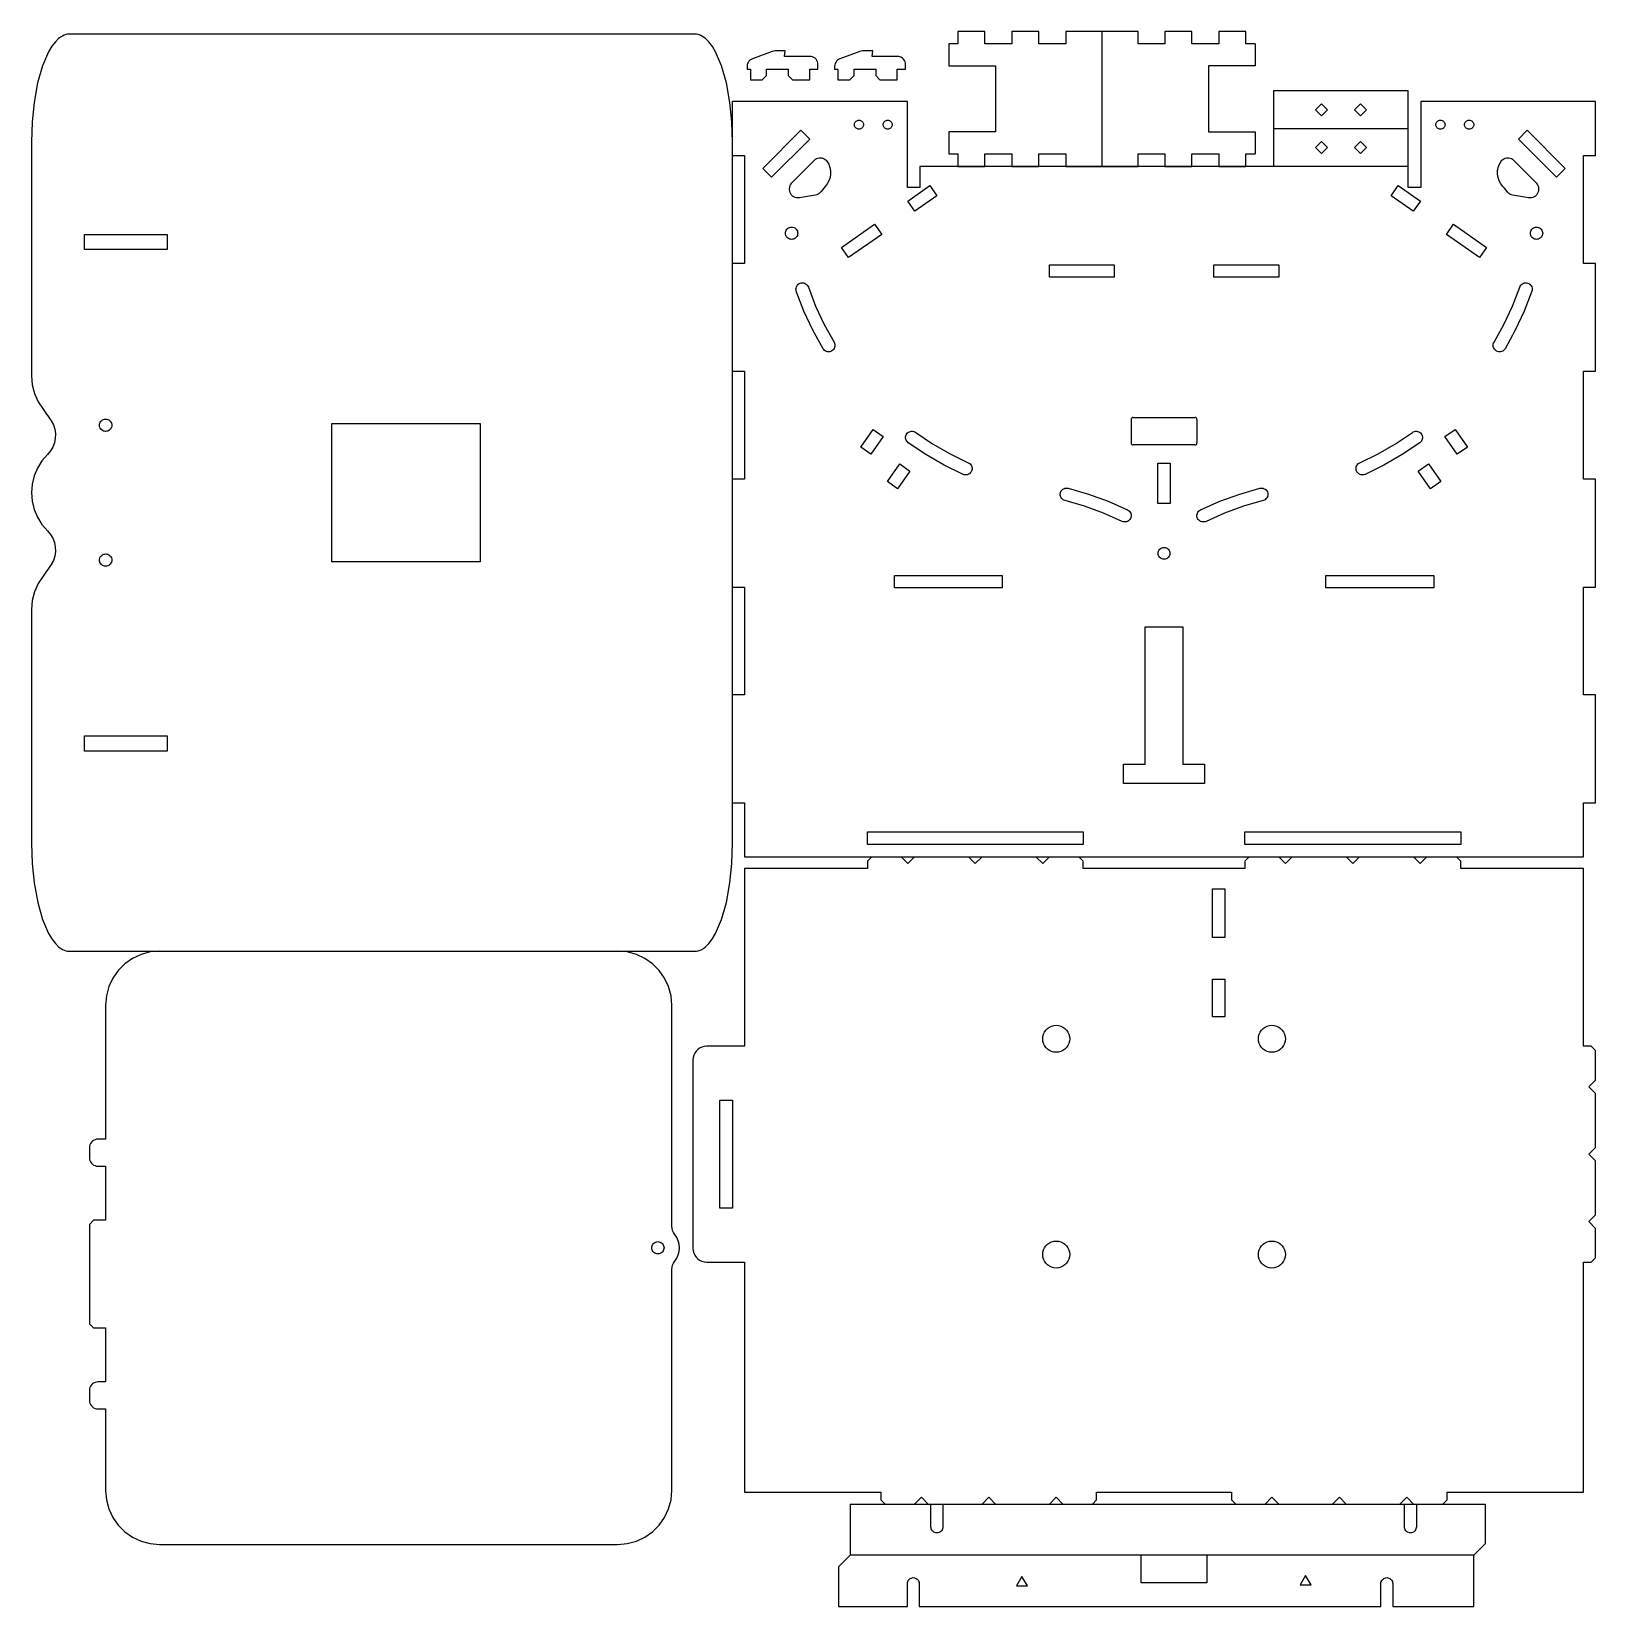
# Model space of a CAD drawing. Header units: millimetres. Extents: x 0 to 368, y 0 to 371.
import ezdxf

# ---------------------------------------------------------------- set-up
doc = ezdxf.new("R2010")
doc.units = ezdxf.units.MM
doc.layers.add('SHEET_VIEW_1_DRAWING_1', color=7, linetype='Continuous')

msp = doc.modelspace()

# ---------------------------------------------------------------- linework, layer by layer
at = {"color": 104}
for p, q in [((215.99, 367.92), (215.99, 362.72)), ((288.13, 367.92), (288.13, 362.72)), ((215.99, 347.22), (215.99, 342.01)), ((288.13, 347.22), (288.13, 342.01)), ((218.15, 339.09), (224.5, 339.09)), ((230.85, 339.09), (237.2, 339.09)), ((243.55, 339.09), (252.06, 339.09)), ((252.06, 339.09), (260.57, 339.09)), ((266.92, 339.09), (273.27, 339.09)), ((279.62, 339.09), (285.97, 339.09)), ((192.76, 24.13), (342.36, 24.13))]:
    msp.add_line(p, q, dxfattribs=at)
at = {"color": 1}
for p, q in [((215.99, 362.72), (226.99, 362.72)), ((226.99, 362.72), (226.99, 347.22)), ((277.13, 362.72), (277.13, 347.22)), ((288.13, 362.72), (277.13, 362.72)), ((226.99, 347.22), (215.99, 347.22)), ((277.13, 347.22), (288.13, 347.22)), ((258.95, 279.48), (258.95, 273.98)), ((259.45, 279.98), (273.95, 279.98)), ((274.45, 279.48), (274.45, 273.98)), ((273.95, 273.48), (259.45, 273.48)), ((261.3, 5.57), (261.3, 12.07)), ((276.8, 12.07), (276.8, 5.57)), ((233.23, 7.04), (231.96, 4.84)), ((231.96, 4.84), (234.51, 4.84)), ((234.51, 4.84), (233.23, 7.04)), ((276.8, 5.57), (261.3, 5.57)), ((300.04, 7.33), (298.76, 5.12)), ((298.76, 5.12), (301.31, 5.12)), ((301.31, 5.12), (300.04, 7.33))]:
    msp.add_line(p, q, dxfattribs=at)
for centre, start, end in [((259.45, 279.48), 90, 180), ((273.95, 279.48), 0, 90), ((259.45, 273.98), 180, 270), ((273.95, 273.98), 270, 0)]:
    msp.add_arc(centre, 0.5, start, end, dxfattribs=at)
at = {"layer": 'SHEET_VIEW_1_DRAWING_1', "color": 104}
for p, q in [((252.06, 370.84), (243.55, 370.84)), ((218.15, 367.92), (215.99, 367.92)), ((224.5, 370.84), (218.15, 370.84)), ((218.15, 370.84), (218.15, 367.92)), ((224.5, 367.92), (224.5, 370.84)), ((230.85, 367.92), (224.5, 367.92)), ((230.85, 370.84), (230.85, 367.92)), ((237.2, 370.84), (230.85, 370.84)), ((237.2, 367.92), (237.2, 370.84)), ((243.55, 367.92), (237.2, 367.92)), ((243.55, 370.84), (243.55, 367.92)), ((252.06, 370.84), (252.06, 339.09)), ((260.57, 370.84), (252.06, 370.84)), ((260.57, 367.92), (260.57, 370.84)), ((266.92, 367.92), (260.57, 367.92)), ((273.27, 370.84), (266.92, 370.84)), ((266.92, 370.84), (266.92, 367.92)), ((273.27, 367.92), (273.27, 370.84)), ((279.62, 367.92), (273.27, 367.92)), ((285.97, 370.84), (279.62, 370.84)), ((279.62, 370.84), (279.62, 367.92)), ((285.97, 367.92), (285.97, 370.84)), ((288.13, 367.92), (285.97, 367.92)), ((215.99, 342.01), (218.15, 342.01)), ((218.15, 342.01), (218.15, 339.09)), ((224.5, 339.09), (224.5, 342.01)), ((224.5, 342.01), (230.85, 342.01)), ((230.85, 342.01), (230.85, 339.09)), ((237.2, 342.01), (243.55, 342.01)), ((237.2, 339.09), (237.2, 342.01)), ((243.55, 342.01), (243.55, 339.09)), ((260.57, 342.01), (266.92, 342.01)), ((260.57, 339.09), (260.57, 342.01)), ((266.92, 342.01), (266.92, 339.09)), ((273.27, 339.09), (273.27, 342.01)), ((273.27, 342.01), (279.62, 342.01)), ((279.62, 342.01), (279.62, 339.09)), ((285.97, 339.09), (285.97, 342.01)), ((285.97, 342.01), (288.13, 342.01)), ((192.76, 24.13), (192.76, 12.07)), ((211.81, 18.73), (211.81, 24.13)), ((214.6, 24.13), (214.6, 18.73)), ((323.31, 18.73), (323.31, 24.13)), ((326.11, 24.13), (326.11, 18.73)), ((342.36, 14.82), (342.36, 24.13)), ((211.83, 18.49), (211.81, 18.73)), ((214.6, 18.73), (214.58, 18.49)), ((323.33, 18.49), (323.31, 18.73)), ((326.11, 18.73), (326.09, 18.49)), ((211.89, 18.25), (211.83, 18.49)), ((211.99, 18.03), (211.89, 18.25)), ((212.13, 17.83), (211.99, 18.03)), ((212.31, 17.66), (212.13, 17.83)), ((212.51, 17.52), (212.31, 17.66)), ((212.73, 17.42), (212.51, 17.52)), ((212.96, 17.36), (212.73, 17.42)), ((213.2, 17.34), (212.96, 17.36)), ((213.45, 17.36), (213.2, 17.34)), ((213.68, 17.42), (213.45, 17.36)), ((213.9, 17.52), (213.68, 17.42)), ((214.1, 17.66), (213.9, 17.52)), ((214.27, 17.83), (214.1, 17.66)), ((214.41, 18.03), (214.27, 17.83)), ((214.52, 18.25), (214.41, 18.03)), ((214.58, 18.49), (214.52, 18.25)), ((323.4, 18.25), (323.33, 18.49)), ((323.5, 18.03), (323.4, 18.25)), ((323.64, 17.83), (323.5, 18.03)), ((323.81, 17.66), (323.64, 17.83)), ((324.01, 17.52), (323.81, 17.66)), ((324.23, 17.42), (324.01, 17.52)), ((324.47, 17.36), (324.23, 17.42)), ((324.71, 17.34), (324.47, 17.36)), ((324.95, 17.36), (324.71, 17.34)), ((325.19, 17.42), (324.95, 17.36)), ((325.41, 17.52), (325.19, 17.42)), ((325.61, 17.66), (325.41, 17.52)), ((325.78, 17.83), (325.61, 17.66)), ((325.92, 18.03), (325.78, 17.83)), ((326.02, 18.25), (325.92, 18.03)), ((326.09, 18.49), (326.02, 18.25)), ((192.76, 12.07), (190, 9.31)), ((339.61, 12.07), (192.76, 12.07)), ((339.61, 12.07), (342.36, 14.82)), ((339.61, 0), (339.61, 12.07)), ((190, 9.31), (190, 0)), ((206.26, 5.4), (206.28, 5.64)), ((206.26, 0), (206.26, 5.4)), ((206.28, 5.64), (206.34, 5.88)), ((206.34, 5.88), (206.44, 6.1)), ((206.44, 6.1), (206.58, 6.3)), ((206.58, 6.3), (206.76, 6.47)), ((206.76, 6.47), (206.95, 6.61)), ((206.95, 6.61), (207.18, 6.71)), ((207.18, 6.71), (207.41, 6.77)), ((207.41, 6.77), (207.65, 6.79)), ((207.65, 6.79), (207.9, 6.77)), ((207.9, 6.77), (208.13, 6.71)), ((208.13, 6.71), (208.35, 6.61)), ((208.35, 6.61), (208.55, 6.47)), ((208.55, 6.47), (208.72, 6.3)), ((208.72, 6.3), (208.86, 6.1)), ((208.86, 6.1), (208.97, 5.88)), ((208.97, 5.88), (209.03, 5.64)), ((209.03, 5.64), (209.05, 5.4)), ((209.05, 5.4), (209.05, 0)), ((317.76, 5.4), (317.78, 5.64)), ((317.76, 0), (317.76, 5.4)), ((317.78, 5.64), (317.85, 5.88)), ((317.85, 5.88), (317.95, 6.1)), ((317.95, 6.1), (318.09, 6.3)), ((318.09, 6.3), (318.26, 6.47)), ((318.26, 6.47), (318.46, 6.61)), ((318.46, 6.61), (318.68, 6.71)), ((318.68, 6.71), (318.92, 6.77)), ((318.92, 6.77), (319.16, 6.79)), ((319.16, 6.79), (319.4, 6.77)), ((319.4, 6.77), (319.64, 6.71)), ((319.64, 6.71), (319.86, 6.61)), ((319.86, 6.61), (320.06, 6.47)), ((320.06, 6.47), (320.23, 6.3)), ((320.23, 6.3), (320.37, 6.1)), ((320.37, 6.1), (320.47, 5.88)), ((320.47, 5.88), (320.53, 5.64)), ((320.53, 5.64), (320.56, 5.4)), ((320.56, 5.4), (320.56, 0)), ((190, 0), (206.26, 0)), ((209.05, 0), (317.76, 0)), ((320.56, 0), (339.61, 0))]:
    msp.add_line(p, q, dxfattribs=at)
at = {"layer": 'SHEET_VIEW_1_DRAWING_1', "color": 5}
for p, q in [((4.8, 367.36), (4.03, 366.06)), ((5.62, 368.42), (4.8, 367.36)), ((6.39, 369.18), (5.62, 368.42)), ((6.81, 369.5), (6.39, 369.18)), ((7.27, 369.78), (6.81, 369.5)), ((7.67, 369.97), (7.27, 369.78)), ((8.09, 370.1), (7.67, 369.97)), ((8.49, 370.18), (8.09, 370.1)), ((8.89, 370.21), (8.49, 370.18)), ((156.21, 370.21), (8.89, 370.21)), ((156.61, 370.18), (156.21, 370.21)), ((157.01, 370.1), (156.61, 370.18)), ((157.43, 369.97), (157.01, 370.1)), ((157.83, 369.78), (157.43, 369.97)), ((158.28, 369.5), (157.83, 369.78)), ((158.71, 369.18), (158.28, 369.5)), ((159.48, 368.42), (158.71, 369.18)), ((160.35, 367.29), (159.48, 368.42)), ((161.07, 366.06), (160.35, 367.29)), ((4.03, 366.06), (2.6, 362.77)), ((162.5, 362.77), (161.07, 366.06)), ((168.75, 363.58), (168.61, 363.28)), ((168.94, 363.86), (168.75, 363.58)), ((169.18, 364.09), (168.94, 363.86)), ((169.45, 364.28), (169.18, 364.09)), ((169.75, 364.42), (169.45, 364.28)), ((174.42, 366.12), (169.75, 364.42)), ((174.77, 366.23), (174.42, 366.12)), ((175.14, 366.29), (174.77, 366.23)), ((175.5, 366.31), (175.14, 366.29)), ((177.48, 366.31), (175.5, 366.31)), ((177.36, 364.98), (177.48, 366.31)), ((183.29, 364.98), (177.36, 364.98)), ((183.62, 364.95), (183.29, 364.98)), ((183.95, 364.86), (183.62, 364.95)), ((184.25, 364.72), (183.95, 364.86)), ((184.52, 364.53), (184.25, 364.72)), ((184.75, 364.3), (184.52, 364.53)), ((184.94, 364.03), (184.75, 364.3)), ((185.08, 363.73), (184.94, 364.03)), ((185.17, 363.41), (185.08, 363.73)), ((189.38, 363.58), (189.24, 363.28)), ((189.57, 363.86), (189.38, 363.58)), ((189.8, 364.09), (189.57, 363.86)), ((190.07, 364.28), (189.8, 364.09)), ((190.38, 364.42), (190.07, 364.28)), ((195.04, 366.12), (190.38, 364.42)), ((195.4, 366.23), (195.04, 366.12)), ((195.76, 366.29), (195.4, 366.23)), ((196.13, 366.31), (195.76, 366.29)), ((198.1, 366.31), (196.13, 366.31)), ((197.98, 364.98), (198.1, 366.31)), ((203.92, 364.98), (197.98, 364.98)), ((204.25, 364.95), (203.92, 364.98)), ((204.57, 364.86), (204.25, 364.95)), ((204.87, 364.72), (204.57, 364.86)), ((205.14, 364.53), (204.87, 364.72)), ((205.38, 364.3), (205.14, 364.53)), ((205.57, 364.03), (205.38, 364.3)), ((205.71, 363.73), (205.57, 364.03)), ((205.79, 363.41), (205.71, 363.73)), ((2.6, 362.77), (1.45, 358.72)), ((163.64, 358.73), (162.5, 362.77)), ((168.53, 362.96), (168.5, 362.63)), ((168.5, 362.63), (168.5, 362)), ((168.5, 362), (169.28, 362)), ((168.61, 363.28), (168.53, 362.96)), ((169.28, 362), (169.28, 359.46)), ((172.09, 359.46), (173.09, 360.46)), ((173.09, 362), (178.17, 362)), ((173.09, 360.46), (173.09, 362)), ((178.17, 362), (178.17, 360.46)), ((178.17, 360.46), (179.17, 359.46)), ((183.25, 359.46), (183.25, 362)), ((183.25, 362), (185.2, 362)), ((185.2, 363.07), (185.17, 363.41)), ((185.2, 362), (185.2, 363.07)), ((189.15, 362.96), (189.12, 362.63)), ((189.12, 362.63), (189.12, 362)), ((189.12, 362), (189.91, 362)), ((189.24, 363.28), (189.15, 362.96)), ((189.91, 362), (189.91, 359.46)), ((192.72, 359.46), (193.72, 360.46)), ((193.72, 362), (198.79, 362)), ((193.72, 360.46), (193.72, 362)), ((198.79, 362), (198.79, 360.46)), ((198.79, 360.46), (199.79, 359.46)), ((203.87, 359.46), (203.87, 362)), ((203.87, 362), (205.82, 362)), ((205.82, 363.07), (205.79, 363.41)), ((205.82, 362), (205.82, 363.07)), ((1.45, 358.72), (0.62, 354.14)), ((164.48, 354.15), (163.64, 358.73)), ((169.28, 359.46), (172.09, 359.46)), ((179.17, 359.46), (183.25, 359.46)), ((189.91, 359.46), (192.72, 359.46)), ((199.79, 359.46), (203.87, 359.46)), ((324.22, 356.87), (292.47, 356.87)), ((292.47, 356.87), (292.47, 347.98)), ((324.22, 347.98), (324.22, 356.87)), ((0.62, 354.14), (0.16, 349.58)), ((164.94, 349.57), (164.48, 354.15)), ((206.26, 354.33), (165.1, 354.33)), ((165.1, 179.71), (165.1, 354.33)), ((206.26, 334.13), (206.26, 354.33)), ((302.34, 352.43), (303.76, 353.84)), ((303.76, 351.01), (302.34, 352.43)), ((303.76, 353.84), (305.17, 352.43)), ((305.17, 352.43), (303.76, 351.01)), ((311.52, 352.43), (312.94, 353.84)), ((312.94, 351.01), (311.52, 352.43)), ((312.94, 353.84), (314.35, 352.43)), ((314.35, 352.43), (312.94, 351.01)), ((368.3, 354.33), (327.14, 354.33)), ((327.14, 354.33), (327.14, 334.13)), ((368.3, 341.63), (368.3, 354.33)), ((0.16, 349.58), (0, 344.81)), ((165.1, 344.81), (164.94, 349.57)), ((193.78, 348.9), (193.79, 349.09)), ((193.79, 348.72), (193.78, 348.9)), ((193.79, 349.09), (193.84, 349.27)), ((193.84, 348.53), (193.79, 348.72)), ((193.84, 349.27), (193.92, 349.44)), ((193.92, 349.44), (194.03, 349.6)), ((194.03, 349.6), (194.16, 349.73)), ((194.16, 349.73), (194.32, 349.84)), ((194.32, 349.84), (194.49, 349.92)), ((194.49, 349.92), (194.67, 349.97)), ((194.67, 349.97), (194.86, 349.98)), ((194.86, 349.98), (195.05, 349.97)), ((195.05, 349.97), (195.23, 349.92)), ((195.23, 349.92), (195.4, 349.84)), ((195.4, 349.84), (195.55, 349.73)), ((195.55, 349.73), (195.68, 349.6)), ((195.68, 349.6), (195.79, 349.44)), ((195.79, 349.44), (195.87, 349.27)), ((195.87, 349.27), (195.92, 349.09)), ((195.92, 348.72), (195.87, 348.53)), ((195.92, 349.09), (195.94, 348.9)), ((195.94, 348.9), (195.92, 348.72)), ((200.53, 348.9), (200.55, 349.09)), ((200.55, 348.72), (200.53, 348.9)), ((200.55, 349.09), (200.6, 349.27)), ((200.6, 348.53), (200.55, 348.72)), ((200.6, 349.27), (200.68, 349.44)), ((200.68, 349.44), (200.79, 349.6)), ((200.79, 349.6), (200.92, 349.73)), ((200.92, 349.73), (201.07, 349.84)), ((201.07, 349.84), (201.24, 349.92)), ((201.24, 349.92), (201.43, 349.97)), ((201.43, 349.97), (201.61, 349.98)), ((201.61, 349.98), (201.8, 349.97)), ((201.8, 349.97), (201.98, 349.92)), ((201.98, 349.92), (202.15, 349.84)), ((202.15, 349.84), (202.31, 349.73)), ((202.31, 349.73), (202.44, 349.6)), ((202.44, 349.6), (202.55, 349.44)), ((202.55, 349.44), (202.63, 349.27)), ((202.63, 349.27), (202.68, 349.09)), ((202.68, 348.72), (202.63, 348.53)), ((202.68, 349.09), (202.69, 348.9)), ((202.69, 348.9), (202.68, 348.72)), ((330.71, 348.9), (330.72, 349.09)), ((330.72, 348.72), (330.71, 348.9)), ((330.72, 349.09), (330.77, 349.27)), ((330.77, 348.53), (330.72, 348.72)), ((330.77, 349.27), (330.85, 349.44)), ((330.85, 349.44), (330.96, 349.6)), ((330.96, 349.6), (331.09, 349.73)), ((331.09, 349.73), (331.25, 349.84)), ((331.25, 349.84), (331.42, 349.92)), ((331.42, 349.92), (331.6, 349.97)), ((331.6, 349.97), (331.79, 349.98)), ((331.79, 349.98), (331.97, 349.97)), ((331.97, 349.97), (332.16, 349.92)), ((332.16, 349.92), (332.33, 349.84)), ((332.33, 349.84), (332.48, 349.73)), ((332.48, 349.73), (332.61, 349.6)), ((332.61, 349.6), (332.72, 349.44)), ((332.72, 349.44), (332.8, 349.27)), ((332.8, 349.27), (332.85, 349.09)), ((332.85, 348.72), (332.8, 348.53)), ((332.85, 349.09), (332.87, 348.9)), ((332.87, 348.9), (332.85, 348.72)), ((337.46, 348.9), (337.48, 349.09)), ((337.48, 348.72), (337.46, 348.9)), ((337.48, 349.09), (337.53, 349.27)), ((337.53, 348.53), (337.48, 348.72)), ((337.53, 349.27), (337.61, 349.44)), ((337.61, 349.44), (337.72, 349.6)), ((337.72, 349.6), (337.85, 349.73)), ((337.85, 349.73), (338, 349.84)), ((338, 349.84), (338.17, 349.92)), ((338.17, 349.92), (338.35, 349.97)), ((338.35, 349.97), (338.54, 349.98)), ((338.54, 349.98), (338.73, 349.97)), ((338.73, 349.97), (338.91, 349.92)), ((338.91, 349.92), (339.08, 349.84)), ((339.08, 349.84), (339.24, 349.73)), ((339.24, 349.73), (339.37, 349.6)), ((339.37, 349.6), (339.48, 349.44)), ((339.48, 349.44), (339.56, 349.27)), ((339.56, 349.27), (339.61, 349.09)), ((339.61, 348.72), (339.56, 348.53)), ((339.61, 349.09), (339.62, 348.9)), ((339.62, 348.9), (339.61, 348.72)), ((172.21, 338.59), (181.19, 347.57)), ((183.25, 345.5), (174.27, 336.52)), ((181.19, 347.57), (183.25, 345.5)), ((193.92, 348.36), (193.84, 348.53)), ((194.03, 348.21), (193.92, 348.36)), ((194.16, 348.08), (194.03, 348.21)), ((194.32, 347.97), (194.16, 348.08)), ((194.49, 347.89), (194.32, 347.97)), ((194.67, 347.84), (194.49, 347.89)), ((194.86, 347.82), (194.67, 347.84)), ((195.05, 347.84), (194.86, 347.82)), ((195.23, 347.89), (195.05, 347.84)), ((195.4, 347.97), (195.23, 347.89)), ((195.55, 348.08), (195.4, 347.97)), ((195.68, 348.21), (195.55, 348.08)), ((195.79, 348.36), (195.68, 348.21)), ((195.87, 348.53), (195.79, 348.36)), ((200.68, 348.36), (200.6, 348.53)), ((200.79, 348.21), (200.68, 348.36)), ((200.92, 348.08), (200.79, 348.21)), ((201.07, 347.97), (200.92, 348.08)), ((201.24, 347.89), (201.07, 347.97)), ((201.43, 347.84), (201.24, 347.89)), ((201.61, 347.82), (201.43, 347.84)), ((201.8, 347.84), (201.61, 347.82)), ((201.98, 347.89), (201.8, 347.84)), ((202.15, 347.97), (201.98, 347.89)), ((202.31, 348.08), (202.15, 347.97)), ((202.44, 348.21), (202.31, 348.08)), ((202.55, 348.36), (202.44, 348.21)), ((202.63, 348.53), (202.55, 348.36)), ((292.47, 347.98), (292.47, 339.09)), ((292.47, 347.98), (324.22, 347.98)), ((302.34, 343.54), (303.76, 344.95)), ((303.76, 344.95), (305.17, 343.54)), ((311.52, 343.54), (312.94, 344.95)), ((312.94, 344.95), (314.35, 343.54)), ((324.22, 339.09), (324.22, 347.98)), ((330.85, 348.36), (330.77, 348.53)), ((330.96, 348.21), (330.85, 348.36)), ((331.09, 348.08), (330.96, 348.21)), ((331.25, 347.97), (331.09, 348.08)), ((331.42, 347.89), (331.25, 347.97)), ((331.6, 347.84), (331.42, 347.89)), ((331.79, 347.82), (331.6, 347.84)), ((331.97, 347.84), (331.79, 347.82)), ((332.16, 347.89), (331.97, 347.84)), ((332.33, 347.97), (332.16, 347.89)), ((332.48, 348.08), (332.33, 347.97)), ((332.61, 348.21), (332.48, 348.08)), ((332.72, 348.36), (332.61, 348.21)), ((332.8, 348.53), (332.72, 348.36)), ((337.61, 348.36), (337.53, 348.53)), ((337.72, 348.21), (337.61, 348.36)), ((337.85, 348.08), (337.72, 348.21)), ((338, 347.97), (337.85, 348.08)), ((338.17, 347.89), (338, 347.97)), ((338.35, 347.84), (338.17, 347.89)), ((338.54, 347.82), (338.35, 347.84)), ((338.73, 347.84), (338.54, 347.82)), ((338.91, 347.89), (338.73, 347.84)), ((339.08, 347.97), (338.91, 347.89)), ((339.24, 348.08), (339.08, 347.97)), ((339.37, 348.21), (339.24, 348.08)), ((339.48, 348.36), (339.37, 348.21)), ((339.56, 348.53), (339.48, 348.36)), ((350.15, 345.5), (352.21, 347.57)), ((359.13, 336.52), (350.15, 345.5)), ((352.21, 347.57), (361.19, 338.59)), ((0, 344.81), (0, 289.75)), ((165.1, 341.63), (167.89, 341.63)), ((167.89, 341.63), (167.89, 316.23)), ((303.76, 342.12), (302.34, 343.54)), ((305.17, 343.54), (303.76, 342.12)), ((312.94, 342.12), (311.52, 343.54)), ((314.35, 343.54), (312.94, 342.12)), ((365.51, 341.63), (368.3, 341.63)), ((365.51, 316.23), (365.51, 341.63)), ((174.27, 336.52), (172.21, 338.59)), ((179.07, 335.21), (184.41, 340.55)), ((184.41, 340.55), (184.64, 340.75)), ((184.64, 340.75), (184.9, 340.9)), ((184.9, 340.9), (185.18, 341.02)), ((185.18, 341.02), (185.48, 341.09)), ((185.48, 341.09), (185.78, 341.11)), ((185.78, 341.11), (186.08, 341.08)), ((186.08, 341.08), (186.37, 341.01)), ((186.37, 341.01), (186.65, 340.89)), ((186.65, 340.89), (186.9, 340.73)), ((186.9, 340.73), (187.13, 340.53)), ((187.13, 340.53), (187.32, 340.3)), ((187.32, 340.3), (187.73, 339.59)), ((187.73, 339.59), (188.01, 338.83)), ((188.01, 338.83), (188.16, 338.04)), ((188.16, 338.04), (188.17, 337.23)), ((324.22, 339.09), (209.18, 339.09)), ((209.18, 339.09), (209.18, 334.13)), ((324.22, 334.13), (324.22, 339.09)), ((345.23, 337.23), (345.24, 338.04)), ((345.24, 338.04), (345.39, 338.83)), ((345.39, 338.83), (345.67, 339.59)), ((345.67, 339.59), (346.08, 340.3)), ((346.08, 340.3), (346.27, 340.53)), ((346.27, 340.53), (346.5, 340.73)), ((346.5, 340.73), (346.75, 340.89)), ((346.75, 340.89), (347.03, 341.01)), ((347.03, 341.01), (347.32, 341.08)), ((347.32, 341.08), (347.62, 341.11)), ((347.62, 341.11), (347.92, 341.09)), ((347.92, 341.09), (348.22, 341.02)), ((348.22, 341.02), (348.5, 340.9)), ((348.5, 340.9), (348.76, 340.75)), ((348.76, 340.75), (348.99, 340.55)), ((348.99, 340.55), (354.33, 335.21)), ((361.19, 338.59), (359.13, 336.52)), ((178.51, 333.84), (178.54, 334.14)), ((178.52, 333.76), (178.51, 333.84)), ((178.52, 333.69), (178.52, 333.76)), ((178.54, 334.14), (178.6, 334.44)), ((178.6, 334.44), (178.72, 334.72)), ((178.72, 334.72), (178.88, 334.98)), ((178.88, 334.98), (179.07, 335.21)), ((186.56, 333.94), (186.24, 333.55)), ((186.89, 334.31), (186.56, 333.94)), ((187.4, 334.95), (186.89, 334.31)), ((187.78, 335.66), (187.4, 334.95)), ((188.04, 336.43), (187.78, 335.66)), ((188.17, 337.23), (188.04, 336.43)), ((209.18, 334.13), (206.26, 334.13)), ((206.34, 330.93), (211.54, 334.57)), ((211.54, 334.57), (213.21, 332.18)), ((320.19, 332.18), (321.86, 334.57)), ((321.86, 334.57), (327.06, 330.93)), ((327.14, 334.13), (324.22, 334.13)), ((345.36, 336.43), (345.23, 337.23)), ((345.62, 335.66), (345.36, 336.43)), ((346, 334.95), (345.62, 335.66)), ((346.51, 334.31), (346, 334.95)), ((346.84, 333.94), (346.51, 334.31)), ((347.16, 333.55), (346.84, 333.94)), ((354.33, 335.21), (354.52, 334.98)), ((354.52, 334.98), (354.68, 334.72)), ((354.68, 334.72), (354.8, 334.44)), ((354.8, 334.44), (354.86, 334.14)), ((354.86, 334.14), (354.89, 333.84)), ((354.89, 333.84), (354.88, 333.76)), ((354.88, 333.76), (354.88, 333.69)), ((178.52, 333.61), (178.52, 333.69)), ((178.55, 333.26), (178.52, 333.61)), ((178.65, 332.93), (178.55, 333.26)), ((178.8, 332.62), (178.65, 332.93)), ((179, 332.34), (178.8, 332.62)), ((179.24, 332.1), (179, 332.34)), ((179.53, 331.9), (179.24, 332.1)), ((179.84, 331.76), (179.53, 331.9)), ((180.18, 331.67), (179.84, 331.76)), ((180.52, 331.64), (180.18, 331.67)), ((180.86, 331.67), (180.52, 331.64)), ((184.66, 332.34), (180.86, 331.67)), ((184.96, 332.42), (184.66, 332.34)), ((185.24, 332.54), (184.96, 332.42)), ((185.51, 332.7), (185.24, 332.54)), ((185.74, 332.91), (185.51, 332.7)), ((185.94, 333.15), (185.74, 332.91)), ((186.24, 333.55), (185.94, 333.15)), ((208.01, 328.54), (206.34, 330.93)), ((213.21, 332.18), (208.01, 328.54)), ((325.39, 328.54), (320.19, 332.18)), ((327.06, 330.93), (325.39, 328.54)), ((347.46, 333.15), (347.16, 333.55)), ((347.66, 332.91), (347.46, 333.15)), ((347.89, 332.7), (347.66, 332.91)), ((348.16, 332.54), (347.89, 332.7)), ((348.44, 332.42), (348.16, 332.54)), ((348.74, 332.34), (348.44, 332.42)), ((352.54, 331.67), (348.74, 332.34)), ((352.88, 331.64), (352.54, 331.67)), ((353.22, 331.67), (352.88, 331.64)), ((353.56, 331.76), (353.22, 331.67)), ((353.87, 331.9), (353.56, 331.76)), ((354.16, 332.1), (353.87, 331.9)), ((354.4, 332.34), (354.16, 332.1)), ((354.6, 332.62), (354.4, 332.34)), ((354.75, 332.93), (354.6, 332.62)), ((354.85, 333.26), (354.75, 332.93)), ((354.88, 333.61), (354.85, 333.26)), ((354.88, 333.69), (354.88, 333.61)), ((12.51, 323.08), (31.94, 323.08)), ((12.51, 319.52), (12.51, 323.08)), ((31.94, 323.08), (31.94, 319.52)), ((177.54, 323.34), (177.56, 323.59)), ((177.56, 323.09), (177.54, 323.34)), ((177.56, 323.59), (177.63, 323.83)), ((177.63, 322.84), (177.56, 323.09)), ((177.63, 323.83), (177.74, 324.06)), ((177.74, 322.61), (177.63, 322.84)), ((177.74, 324.06), (177.88, 324.27)), ((177.88, 324.27), (178.06, 324.45)), ((178.06, 324.45), (178.27, 324.59)), ((178.27, 324.59), (178.5, 324.7)), ((178.5, 324.7), (178.74, 324.77)), ((178.74, 324.77), (178.99, 324.79)), ((178.99, 324.79), (179.24, 324.77)), ((179.24, 324.77), (179.49, 324.7)), ((179.49, 324.7), (179.72, 324.59)), ((179.72, 324.59), (179.92, 324.45)), ((179.92, 324.45), (180.1, 324.27)), ((180.1, 324.27), (180.25, 324.06)), ((180.25, 324.06), (180.35, 323.83)), ((180.35, 322.84), (180.25, 322.61)), ((180.35, 323.83), (180.42, 323.59)), ((180.42, 323.09), (180.35, 322.84)), ((180.42, 323.59), (180.44, 323.34)), ((180.44, 323.34), (180.42, 323.09)), ((190.73, 320), (198.53, 325.47)), ((200.21, 323.07), (192.41, 317.61)), ((198.53, 325.47), (200.21, 323.07)), ((333.19, 323.07), (334.87, 325.47)), ((340.99, 317.61), (333.19, 323.07)), ((334.87, 325.47), (342.67, 320)), ((352.96, 323.34), (352.98, 323.59)), ((352.98, 323.09), (352.96, 323.34)), ((352.98, 323.59), (353.05, 323.83)), ((353.05, 322.84), (352.98, 323.09)), ((353.05, 323.83), (353.15, 324.06)), ((353.15, 322.61), (353.05, 322.84)), ((353.15, 324.06), (353.3, 324.27)), ((353.3, 324.27), (353.48, 324.45)), ((353.48, 324.45), (353.68, 324.59)), ((353.68, 324.59), (353.91, 324.7)), ((353.91, 324.7), (354.16, 324.77)), ((354.16, 324.77), (354.41, 324.79)), ((354.41, 324.79), (354.66, 324.77)), ((354.66, 324.77), (354.9, 324.7)), ((354.9, 324.7), (355.13, 324.59)), ((355.13, 324.59), (355.34, 324.45)), ((355.34, 324.45), (355.52, 324.27)), ((355.52, 324.27), (355.66, 324.06)), ((355.66, 324.06), (355.77, 323.83)), ((355.77, 322.84), (355.66, 322.61)), ((355.77, 323.83), (355.84, 323.59)), ((355.84, 323.09), (355.77, 322.84)), ((355.84, 323.59), (355.86, 323.34)), ((355.86, 323.34), (355.84, 323.09)), ((31.94, 319.52), (12.51, 319.52)), ((177.88, 322.41), (177.74, 322.61)), ((178.06, 322.23), (177.88, 322.41)), ((178.27, 322.08), (178.06, 322.23)), ((178.5, 321.98), (178.27, 322.08)), ((178.74, 321.91), (178.5, 321.98)), ((178.99, 321.89), (178.74, 321.91)), ((179.24, 321.91), (178.99, 321.89)), ((179.49, 321.98), (179.24, 321.91)), ((179.72, 322.08), (179.49, 321.98)), ((179.92, 322.23), (179.72, 322.08)), ((180.1, 322.41), (179.92, 322.23)), ((180.25, 322.61), (180.1, 322.41)), ((192.41, 317.61), (190.73, 320)), ((342.67, 320), (340.99, 317.61)), ((353.3, 322.41), (353.15, 322.61)), ((353.48, 322.23), (353.3, 322.41)), ((353.68, 322.08), (353.48, 322.23)), ((353.91, 321.98), (353.68, 322.08)), ((354.16, 321.91), (353.91, 321.98)), ((354.41, 321.89), (354.16, 321.91)), ((354.66, 321.91), (354.41, 321.89)), ((354.9, 321.98), (354.66, 321.91)), ((355.13, 322.08), (354.9, 321.98)), ((355.34, 322.23), (355.13, 322.08)), ((355.52, 322.41), (355.34, 322.23)), ((355.66, 322.61), (355.52, 322.41)), ((167.89, 316.23), (165.1, 316.23)), ((239.71, 315.92), (254.95, 315.92)), ((239.71, 313), (239.71, 315.92)), ((254.95, 315.92), (254.95, 313)), ((278.45, 315.92), (293.69, 315.92)), ((278.45, 313), (278.45, 315.92)), ((293.69, 315.92), (293.69, 313)), ((368.3, 316.23), (365.51, 316.23)), ((368.3, 290.83), (368.3, 316.23)), ((180.79, 311.47), (181.03, 311.57)), ((181.03, 311.57), (181.28, 311.64)), ((181.28, 311.64), (181.54, 311.65)), ((181.54, 311.65), (181.8, 311.63)), ((181.8, 311.63), (182.06, 311.56)), ((182.06, 311.56), (182.29, 311.44)), ((254.95, 313), (239.71, 313)), ((293.69, 313), (278.45, 313)), ((351.11, 311.44), (351.34, 311.56)), ((351.34, 311.56), (351.6, 311.63)), ((351.6, 311.63), (351.86, 311.65)), ((351.86, 311.65), (352.12, 311.64)), ((352.12, 311.64), (352.37, 311.57)), ((352.37, 311.57), (352.61, 311.47)), ((180.02, 310.18), (180.05, 310.44)), ((180.04, 309.92), (180.02, 310.18)), ((180.1, 309.67), (180.04, 309.92)), ((180.05, 310.44), (180.12, 310.69)), ((181.89, 305.02), (180.1, 309.67)), ((180.12, 310.69), (180.23, 310.93)), ((180.23, 310.93), (180.39, 311.14)), ((180.39, 311.14), (180.57, 311.32)), ((180.57, 311.32), (180.79, 311.47)), ((182.29, 311.44), (182.5, 311.29)), ((182.5, 311.29), (182.68, 311.1)), ((182.68, 311.1), (182.83, 310.88)), ((182.83, 310.88), (182.94, 310.64)), ((182.94, 310.64), (184.65, 306.19)), ((348.75, 306.19), (350.46, 310.64)), ((350.46, 310.64), (350.57, 310.88)), ((350.57, 310.88), (350.72, 311.1)), ((350.72, 311.1), (350.9, 311.29)), ((350.9, 311.29), (351.11, 311.44)), ((353.3, 309.67), (351.51, 305.02)), ((352.61, 311.47), (352.83, 311.32)), ((352.83, 311.32), (353.01, 311.14)), ((353.01, 311.14), (353.17, 310.93)), ((353.17, 310.93), (353.28, 310.69)), ((353.28, 310.69), (353.35, 310.44)), ((353.36, 309.92), (353.3, 309.67)), ((353.35, 310.44), (353.38, 310.18)), ((353.38, 310.18), (353.36, 309.92)), ((183.99, 300.5), (181.89, 305.02)), ((184.65, 306.19), (186.66, 301.87)), ((346.74, 301.87), (348.75, 306.19)), ((351.51, 305.02), (349.41, 300.5)), ((186.4, 296.15), (183.99, 300.5)), ((186.66, 301.87), (188.98, 297.69)), ((344.42, 297.69), (346.74, 301.87)), ((349.41, 300.5), (347, 296.15)), ((188.98, 297.69), (189.09, 297.46)), ((189.09, 297.46), (189.16, 297.21)), ((189.17, 296.69), (189.11, 296.43)), ((189.16, 297.21), (189.19, 296.95)), ((189.19, 296.95), (189.17, 296.69)), ((344.21, 296.95), (344.24, 297.21)), ((344.23, 296.69), (344.21, 296.95)), ((344.29, 296.43), (344.23, 296.69)), ((344.24, 297.21), (344.31, 297.46)), ((344.31, 297.46), (344.42, 297.69)), ((186.56, 295.94), (186.4, 296.15)), ((186.75, 295.75), (186.56, 295.94)), ((186.96, 295.61), (186.75, 295.75)), ((187.2, 295.5), (186.96, 295.61)), ((187.46, 295.44), (187.2, 295.5)), ((187.72, 295.42), (187.46, 295.44)), ((187.98, 295.45), (187.72, 295.42)), ((188.23, 295.52), (187.98, 295.45)), ((188.32, 295.56), (188.23, 295.52)), ((188.46, 295.63), (188.32, 295.56)), ((188.67, 295.79), (188.46, 295.63)), ((188.86, 295.98), (188.67, 295.79)), ((189, 296.19), (188.86, 295.98)), ((189.11, 296.43), (189, 296.19)), ((344.4, 296.19), (344.29, 296.43)), ((344.54, 295.98), (344.4, 296.19)), ((344.73, 295.79), (344.54, 295.98)), ((344.94, 295.63), (344.73, 295.79)), ((345.08, 295.56), (344.94, 295.63)), ((345.17, 295.52), (345.08, 295.56)), ((345.42, 295.45), (345.17, 295.52)), ((345.68, 295.42), (345.42, 295.45)), ((345.94, 295.44), (345.68, 295.42)), ((346.2, 295.5), (345.94, 295.44)), ((346.44, 295.61), (346.2, 295.5)), ((346.65, 295.75), (346.44, 295.61)), ((346.84, 295.94), (346.65, 295.75)), ((347, 296.15), (346.84, 295.94)), ((0, 289.75), (0.18, 287.64)), ((165.1, 290.83), (167.89, 290.83)), ((167.89, 290.83), (167.89, 265.43)), ((365.51, 290.83), (368.3, 290.83)), ((365.51, 265.43), (365.51, 290.83)), ((0.18, 287.64), (0.7, 285.59)), ((0.7, 285.59), (1.56, 283.66)), ((1.56, 283.66), (2.72, 281.9)), ((2.72, 281.9), (3.4, 281)), ((3.4, 281), (4.04, 280.09)), ((4.04, 280.09), (4.65, 279.15)), ((4.65, 279.15), (5.15, 278.2)), ((5.15, 278.2), (5.47, 277.18)), ((16.01, 278.13), (16.03, 278.38)), ((16.03, 277.88), (16.01, 278.13)), ((16.03, 278.38), (16.1, 278.63)), ((16.1, 278.63), (16.21, 278.86)), ((16.21, 278.86), (16.35, 279.06)), ((16.35, 279.06), (16.53, 279.24)), ((16.53, 279.24), (16.74, 279.39)), ((16.74, 279.39), (16.97, 279.49)), ((16.97, 279.49), (17.21, 279.56)), ((17.21, 279.56), (17.46, 279.58)), ((17.46, 279.58), (17.71, 279.56)), ((17.71, 279.56), (17.96, 279.49)), ((17.96, 279.49), (18.19, 279.39)), ((18.19, 279.39), (18.39, 279.24)), ((18.39, 279.24), (18.57, 279.06)), ((18.57, 279.06), (18.72, 278.86)), ((18.72, 278.86), (18.83, 278.63)), ((18.83, 278.63), (18.89, 278.38)), ((18.89, 278.38), (18.91, 278.13)), ((18.91, 278.13), (18.89, 277.88)), ((70.73, 246), (70.73, 278.51)), ((70.73, 278.51), (105.66, 278.51)), ((105.66, 278.51), (105.66, 246)), ((5.59, 275.05), (5.38, 274)), ((5.47, 277.18), (5.62, 276.12)), ((5.62, 276.12), (5.59, 275.05)), ((16.1, 277.63), (16.03, 277.88)), ((16.21, 277.41), (16.1, 277.63)), ((16.35, 277.2), (16.21, 277.41)), ((16.53, 277.02), (16.35, 277.2)), ((16.74, 276.87), (16.53, 277.02)), ((16.97, 276.77), (16.74, 276.87)), ((17.21, 276.7), (16.97, 276.77)), ((17.46, 276.68), (17.21, 276.7)), ((17.71, 276.7), (17.46, 276.68)), ((17.96, 276.77), (17.71, 276.7)), ((18.19, 276.87), (17.96, 276.77)), ((18.39, 277.02), (18.19, 276.87)), ((18.57, 277.2), (18.39, 277.02)), ((18.72, 277.41), (18.57, 277.2)), ((18.83, 277.63), (18.72, 277.41)), ((18.89, 277.88), (18.83, 277.63)), ((195.26, 273), (198.18, 277.16)), ((200.57, 275.48), (197.66, 271.32)), ((198.18, 277.16), (200.57, 275.48)), ((205.85, 275.39), (205.9, 275.64)), ((205.85, 275.12), (205.85, 275.39)), ((205.89, 274.87), (205.85, 275.12)), ((205.97, 274.62), (205.89, 274.87)), ((205.9, 275.64), (206, 275.89)), ((206.1, 274.39), (205.97, 274.62)), ((206, 275.89), (206.13, 276.11)), ((206.13, 276.11), (206.3, 276.31)), ((206.3, 276.31), (206.51, 276.47)), ((206.51, 276.47), (206.73, 276.6)), ((206.73, 276.6), (206.98, 276.68)), ((206.98, 276.68), (207.24, 276.73)), ((207.24, 276.73), (207.5, 276.72)), ((207.5, 276.72), (207.76, 276.67)), ((207.76, 276.67), (208, 276.58)), ((208, 276.58), (208.23, 276.44)), ((208.23, 276.44), (212.18, 273.77)), ((321.22, 273.77), (325.17, 276.44)), ((325.17, 276.44), (325.4, 276.58)), ((325.4, 276.58), (325.64, 276.67)), ((325.64, 276.67), (325.9, 276.72)), ((325.9, 276.72), (326.16, 276.73)), ((326.16, 276.73), (326.42, 276.68)), ((326.42, 276.68), (326.67, 276.6)), ((326.67, 276.6), (326.89, 276.47)), ((326.89, 276.47), (327.1, 276.31)), ((327.1, 276.31), (327.27, 276.11)), ((327.27, 276.11), (327.4, 275.89)), ((327.43, 274.62), (327.3, 274.39)), ((327.4, 275.89), (327.5, 275.64)), ((327.51, 274.87), (327.43, 274.62)), ((327.5, 275.64), (327.55, 275.39)), ((327.55, 275.12), (327.51, 274.87)), ((327.55, 275.39), (327.55, 275.12)), ((332.83, 275.48), (335.22, 277.16)), ((335.74, 271.32), (332.83, 275.48)), ((335.22, 277.16), (338.14, 273)), ((3.75, 271.27), (2.45, 269.75)), ((4.45, 272.08), (3.75, 271.27)), ((4.99, 273), (4.45, 272.08)), ((5.38, 274), (4.99, 273)), ((197.66, 271.32), (195.26, 273)), ((206.27, 274.19), (206.1, 274.39)), ((206.46, 274.02), (206.27, 274.19)), ((210.59, 271.23), (206.46, 274.02)), ((214.91, 268.74), (210.59, 271.23)), ((212.18, 273.77), (216.31, 271.39)), ((216.31, 271.39), (220.6, 269.3)), ((312.8, 269.3), (317.09, 271.39)), ((317.09, 271.39), (321.22, 273.77)), ((322.81, 271.23), (318.49, 268.74)), ((326.94, 274.02), (322.81, 271.23)), ((327.13, 274.19), (326.94, 274.02)), ((327.3, 274.39), (327.13, 274.19)), ((338.14, 273), (335.74, 271.32)), ((1.4, 268.05), (0.63, 266.2)), ((2.45, 269.75), (1.4, 268.05)), ((201.54, 264.86), (204.45, 269.02)), ((206.85, 267.35), (203.93, 263.19)), ((204.45, 269.02), (206.85, 267.35)), ((219.38, 266.56), (214.91, 268.74)), ((220.6, 269.3), (220.83, 269.17)), ((220.83, 269.17), (221.03, 269.01)), ((221.03, 269.01), (221.2, 268.81)), ((221.23, 267.09), (221.07, 266.89)), ((221.2, 268.81), (221.34, 268.59)), ((221.29, 267.18), (221.23, 267.09)), ((221.36, 267.32), (221.29, 267.18)), ((221.34, 268.59), (221.43, 268.34)), ((221.45, 267.56), (221.36, 267.32)), ((221.43, 268.34), (221.48, 268.08)), ((221.49, 267.82), (221.45, 267.56)), ((221.48, 268.08), (221.49, 267.82)), ((265.24, 269.23), (268.16, 269.23)), ((265.24, 259.71), (265.24, 269.23)), ((268.16, 269.23), (268.16, 259.71)), ((311.91, 267.82), (311.92, 268.08)), ((311.95, 267.56), (311.91, 267.82)), ((311.92, 268.08), (311.97, 268.34)), ((312.04, 267.32), (311.95, 267.56)), ((311.97, 268.34), (312.06, 268.59)), ((312.11, 267.18), (312.04, 267.32)), ((312.06, 268.59), (312.2, 268.81)), ((312.17, 267.09), (312.11, 267.18)), ((312.33, 266.89), (312.17, 267.09)), ((312.2, 268.81), (312.37, 269.01)), ((312.37, 269.01), (312.57, 269.17)), ((312.57, 269.17), (312.8, 269.3)), ((318.49, 268.74), (314.02, 266.56)), ((326.55, 267.35), (328.95, 269.02)), ((329.47, 263.19), (326.55, 267.35)), ((328.95, 269.02), (331.86, 264.86)), ((0.16, 264.25), (0, 262.26)), ((0.63, 266.2), (0.16, 264.25)), ((167.89, 265.43), (165.1, 265.43)), ((203.93, 263.19), (201.54, 264.86)), ((219.63, 266.47), (219.38, 266.56)), ((219.89, 266.43), (219.63, 266.47)), ((220.15, 266.44), (219.89, 266.43)), ((220.4, 266.49), (220.15, 266.44)), ((220.65, 266.58), (220.4, 266.49)), ((220.87, 266.71), (220.65, 266.58)), ((221.07, 266.89), (220.87, 266.71)), ((243.33, 263.29), (243.59, 263.34)), ((243.59, 263.34), (243.85, 263.34)), ((243.85, 263.34), (244.11, 263.3)), ((244.11, 263.3), (248.89, 261.93)), ((284.51, 261.93), (289.29, 263.3)), ((289.29, 263.3), (289.55, 263.34)), ((289.55, 263.34), (289.81, 263.34)), ((289.81, 263.34), (290.07, 263.29)), ((312.53, 266.71), (312.33, 266.89)), ((312.75, 266.58), (312.53, 266.71)), ((313, 266.49), (312.75, 266.58)), ((313.25, 266.44), (313, 266.49)), ((313.51, 266.43), (313.25, 266.44)), ((313.77, 266.47), (313.51, 266.43)), ((314.02, 266.56), (313.77, 266.47)), ((331.86, 264.86), (329.47, 263.19)), ((368.3, 265.43), (365.51, 265.43)), ((368.3, 240.03), (368.3, 265.43)), ((0, 262.26), (0.16, 260.26)), ((0.16, 260.26), (0.63, 258.31)), ((242.25, 261.95), (242.29, 262.21)), ((242.25, 261.69), (242.25, 261.95)), ((242.3, 261.43), (242.25, 261.69)), ((242.29, 262.21), (242.33, 262.36)), ((242.4, 261.19), (242.3, 261.43)), ((242.33, 262.36), (242.37, 262.45)), ((242.37, 262.45), (242.5, 262.68)), ((242.53, 260.96), (242.4, 261.19)), ((242.5, 262.68), (242.67, 262.89)), ((242.7, 260.77), (242.53, 260.96)), ((242.67, 262.89), (242.86, 263.06)), ((242.91, 260.6), (242.7, 260.77)), ((242.86, 263.06), (243.09, 263.19)), ((243.13, 260.47), (242.91, 260.6)), ((243.09, 263.19), (243.33, 263.29)), ((243.38, 260.39), (243.13, 260.47)), ((247.97, 259.07), (243.38, 260.39)), ((248.89, 261.93), (253.57, 260.22)), ((253.57, 260.22), (258.12, 258.2)), ((268.16, 259.71), (265.24, 259.71)), ((275.28, 258.2), (279.83, 260.22)), ((279.83, 260.22), (284.51, 261.93)), ((290.02, 260.39), (285.43, 259.07)), ((290.27, 260.47), (290.02, 260.39)), ((290.07, 263.29), (290.31, 263.19)), ((290.49, 260.6), (290.27, 260.47)), ((290.31, 263.19), (290.54, 263.06)), ((290.7, 260.77), (290.49, 260.6)), ((290.54, 263.06), (290.73, 262.89)), ((290.87, 260.96), (290.7, 260.77)), ((290.73, 262.89), (290.9, 262.68)), ((291, 261.19), (290.87, 260.96)), ((290.9, 262.68), (291.03, 262.45)), ((291.1, 261.43), (291, 261.19)), ((291.03, 262.45), (291.07, 262.36)), ((291.07, 262.36), (291.11, 262.21)), ((291.15, 261.69), (291.1, 261.43)), ((291.11, 262.21), (291.15, 261.95)), ((291.15, 261.95), (291.15, 261.69)), ((0.63, 258.31), (1.4, 256.46)), ((1.4, 256.46), (2.45, 254.76)), ((252.45, 257.44), (247.97, 259.07)), ((256.81, 255.5), (252.45, 257.44)), ((258.12, 258.2), (258.35, 258.06)), ((258.35, 258.06), (258.55, 257.89)), ((258.68, 255.97), (258.51, 255.77)), ((258.55, 257.89), (258.71, 257.69)), ((258.81, 256.19), (258.68, 255.97)), ((258.71, 257.69), (258.84, 257.46)), ((258.91, 256.44), (258.81, 256.19)), ((258.84, 257.46), (258.92, 257.21)), ((258.96, 256.69), (258.91, 256.44)), ((258.92, 257.21), (258.96, 256.96)), ((258.96, 256.96), (258.96, 256.69)), ((274.44, 256.96), (274.48, 257.21)), ((274.44, 256.69), (274.44, 256.96)), ((274.49, 256.44), (274.44, 256.69)), ((274.48, 257.21), (274.56, 257.46)), ((274.59, 256.19), (274.49, 256.44)), ((274.56, 257.46), (274.69, 257.69)), ((274.72, 255.97), (274.59, 256.19)), ((274.69, 257.69), (274.85, 257.89)), ((274.89, 255.77), (274.72, 255.97)), ((274.85, 257.89), (275.05, 258.06)), ((275.05, 258.06), (275.28, 258.2)), ((280.95, 257.44), (276.59, 255.5)), ((285.43, 259.07), (280.95, 257.44)), ((2.45, 254.76), (3.75, 253.24)), ((3.75, 253.24), (4.45, 252.43)), ((4.45, 252.43), (4.99, 251.51)), ((257.05, 255.41), (256.81, 255.5)), ((257.31, 255.36), (257.05, 255.41)), ((257.57, 255.35), (257.31, 255.36)), ((257.83, 255.39), (257.57, 255.35)), ((258.08, 255.48), (257.83, 255.39)), ((258.3, 255.61), (258.08, 255.48)), ((258.51, 255.77), (258.3, 255.61)), ((275.1, 255.61), (274.89, 255.77)), ((275.32, 255.48), (275.1, 255.61)), ((275.57, 255.39), (275.32, 255.48)), ((275.83, 255.35), (275.57, 255.39)), ((276.09, 255.36), (275.83, 255.35)), ((276.35, 255.41), (276.09, 255.36)), ((276.59, 255.5), (276.35, 255.41)), ((4.99, 251.51), (5.38, 250.51)), ((5.38, 250.51), (5.59, 249.46)), ((5.59, 249.46), (5.62, 248.39)), ((265.39, 248.45), (265.49, 248.67)), ((265.49, 248.67), (265.63, 248.87)), ((265.63, 248.87), (265.8, 249.04)), ((265.8, 249.04), (266, 249.18)), ((266, 249.18), (266.22, 249.28)), ((266.22, 249.28), (266.46, 249.34)), ((266.46, 249.34), (266.7, 249.36)), ((266.7, 249.36), (266.94, 249.34)), ((266.94, 249.34), (267.18, 249.28)), ((267.18, 249.28), (267.4, 249.18)), ((267.4, 249.18), (267.6, 249.04)), ((267.6, 249.04), (267.77, 248.87)), ((267.77, 248.87), (267.91, 248.67)), ((267.91, 248.67), (268.01, 248.45)), ((4.65, 245.36), (4.04, 244.42)), ((5.15, 246.31), (4.65, 245.36)), ((5.47, 247.33), (5.15, 246.31)), ((5.62, 248.39), (5.47, 247.33)), ((16.02, 246.38), (16.04, 246.63)), ((16.04, 246.13), (16.02, 246.38)), ((16.04, 246.63), (16.11, 246.88)), ((16.11, 245.88), (16.04, 246.13)), ((16.11, 246.88), (16.21, 247.11)), ((16.21, 245.66), (16.11, 245.88)), ((16.21, 247.11), (16.36, 247.31)), ((16.36, 245.45), (16.21, 245.66)), ((16.36, 247.31), (16.54, 247.49)), ((16.54, 245.27), (16.36, 245.45)), ((16.54, 247.49), (16.74, 247.64)), ((16.74, 245.12), (16.54, 245.27)), ((16.74, 247.64), (16.97, 247.74)), ((16.97, 245.02), (16.74, 245.12)), ((16.97, 247.74), (17.22, 247.81)), ((17.22, 244.95), (16.97, 245.02)), ((17.22, 247.81), (17.47, 247.83)), ((17.47, 244.93), (17.22, 244.95)), ((17.47, 247.83), (17.72, 247.81)), ((17.72, 244.95), (17.47, 244.93)), ((17.72, 247.81), (17.96, 247.74)), ((17.96, 245.02), (17.72, 244.95)), ((17.96, 247.74), (18.19, 247.64)), ((18.19, 245.12), (17.96, 245.02)), ((18.19, 247.64), (18.4, 247.49)), ((18.4, 245.27), (18.19, 245.12)), ((18.4, 247.49), (18.58, 247.31)), ((18.58, 245.45), (18.4, 245.27)), ((18.58, 247.31), (18.72, 247.11)), ((18.72, 245.66), (18.58, 245.45)), ((18.72, 247.11), (18.83, 246.88)), ((18.83, 245.88), (18.72, 245.66)), ((18.83, 246.88), (18.9, 246.63)), ((18.9, 246.13), (18.83, 245.88)), ((18.9, 246.63), (18.92, 246.38)), ((18.92, 246.38), (18.9, 246.13)), ((105.66, 246), (70.73, 246)), ((265.3, 247.97), (265.32, 248.21)), ((265.32, 247.72), (265.3, 247.97)), ((265.32, 248.21), (265.39, 248.45)), ((265.39, 247.49), (265.32, 247.72)), ((265.49, 247.27), (265.39, 247.49)), ((265.63, 247.07), (265.49, 247.27)), ((265.8, 246.9), (265.63, 247.07)), ((266, 246.76), (265.8, 246.9)), ((266.22, 246.65), (266, 246.76)), ((266.46, 246.59), (266.22, 246.65)), ((266.7, 246.57), (266.46, 246.59)), ((266.94, 246.59), (266.7, 246.57)), ((267.18, 246.65), (266.94, 246.59)), ((267.4, 246.76), (267.18, 246.65)), ((267.6, 246.9), (267.4, 246.76)), ((267.77, 247.07), (267.6, 246.9)), ((267.91, 247.27), (267.77, 247.07)), ((268.01, 247.49), (267.91, 247.27)), ((268.01, 248.45), (268.08, 248.21)), ((268.08, 247.72), (268.01, 247.49)), ((268.08, 248.21), (268.1, 247.97)), ((268.1, 247.97), (268.08, 247.72)), ((2.72, 242.61), (1.56, 240.85)), ((3.4, 243.51), (2.72, 242.61)), ((4.04, 244.42), (3.4, 243.51)), ((203.2, 239.84), (203.2, 242.76)), ((203.2, 242.76), (228.6, 242.76)), ((228.6, 242.76), (228.6, 239.84)), ((304.8, 242.76), (330.2, 242.76)), ((304.8, 239.84), (304.8, 242.76)), ((330.2, 242.76), (330.2, 239.84)), ((0.7, 238.92), (0.18, 236.87)), ((1.56, 240.85), (0.7, 238.92)), ((165.1, 240.03), (167.89, 240.03)), ((167.89, 240.03), (167.89, 214.63)), ((228.6, 239.84), (203.2, 239.84)), ((330.2, 239.84), (304.8, 239.84)), ((365.51, 214.63), (365.51, 240.03)), ((365.51, 240.03), (368.3, 240.03)), ((0.18, 236.87), (0, 234.76)), ((0, 234.76), (0, 179.71)), ((262.26, 230.66), (271.15, 230.66)), ((262.26, 198.31), (262.26, 230.66)), ((271.15, 230.66), (271.15, 198.31)), ((167.89, 214.63), (165.1, 214.63)), ((368.3, 214.63), (365.51, 214.63)), ((368.3, 189.23), (368.3, 214.63)), ((12.51, 204.99), (31.94, 204.99)), ((12.51, 201.43), (12.51, 204.99)), ((31.94, 204.99), (31.94, 201.43)), ((31.94, 201.43), (12.51, 201.43)), ((257.18, 193.78), (257.18, 198.31)), ((257.18, 198.31), (262.26, 198.31)), ((271.15, 198.31), (276.23, 198.31)), ((276.23, 198.31), (276.23, 193.78)), ((276.23, 193.78), (257.18, 193.78)), ((165.1, 189.23), (167.89, 189.23)), ((167.89, 189.23), (167.89, 176.53)), ((365.51, 176.53), (365.51, 189.23)), ((365.51, 189.23), (368.3, 189.23)), ((196.85, 182.37), (247.65, 182.37)), ((196.85, 179.45), (196.85, 182.37)), ((247.65, 182.37), (247.65, 179.45)), ((285.75, 179.45), (285.75, 182.37)), ((285.75, 182.37), (336.55, 182.37)), ((336.55, 182.37), (336.55, 179.45)), ((0, 179.71), (0.16, 174.94)), ((164.94, 174.93), (165.1, 179.71)), ((247.65, 179.45), (196.85, 179.45)), ((336.55, 179.45), (285.75, 179.45)), ((0.16, 174.94), (0.62, 170.36)), ((164.48, 170.37), (164.94, 174.93)), ((167.89, 176.53), (365.51, 176.53)), ((197.85, 176.53), (196.85, 175.53)), ((196.85, 175.53), (196.85, 173.74)), ((206.38, 174.94), (204.79, 176.53)), ((207.96, 176.53), (206.38, 174.94)), ((222.25, 174.94), (220.66, 176.53)), ((223.84, 176.53), (222.25, 174.94)), ((238.13, 174.94), (236.54, 176.53)), ((239.71, 176.53), (238.13, 174.94)), ((247.65, 175.53), (246.65, 176.53)), ((247.65, 173.74), (247.65, 175.53)), ((286.75, 176.53), (285.75, 175.53)), ((285.75, 175.53), (285.75, 173.74)), ((295.28, 174.94), (293.69, 176.53)), ((296.86, 176.53), (295.28, 174.94)), ((311.15, 174.94), (309.56, 176.53)), ((312.74, 176.53), (311.15, 174.94)), ((327.03, 174.94), (325.44, 176.53)), ((328.61, 176.53), (327.03, 174.94)), ((336.55, 175.53), (335.55, 176.53)), ((336.55, 173.74), (336.55, 175.53)), ((167.89, 173.74), (167.89, 131.9)), ((196.85, 173.74), (167.89, 173.74)), ((285.75, 173.74), (247.65, 173.74)), ((365.51, 173.74), (336.55, 173.74)), ((365.51, 131.9), (365.51, 173.74)), ((0.62, 170.36), (1.46, 165.78)), ((163.65, 165.79), (164.48, 170.37)), ((278.07, 157.54), (278.07, 168.97)), ((278.07, 168.97), (280.99, 168.97)), ((280.99, 168.97), (280.99, 157.54)), ((1.46, 165.78), (2.6, 161.74)), ((162.5, 161.74), (163.65, 165.79)), ((2.6, 161.74), (4.03, 158.45)), ((161.07, 158.45), (162.5, 161.74)), ((4.03, 158.45), (4.75, 157.22)), ((4.75, 157.22), (5.62, 156.09)), ((5.62, 156.09), (6.39, 155.33)), ((158.71, 155.33), (159.48, 156.09)), ((159.48, 156.09), (160.3, 157.15)), ((160.3, 157.15), (161.07, 158.45)), ((280.99, 157.54), (278.07, 157.54)), ((6.39, 155.33), (6.82, 155.01)), ((6.82, 155.01), (7.27, 154.73)), ((7.27, 154.73), (7.67, 154.54)), ((7.67, 154.54), (8.09, 154.41)), ((8.09, 154.41), (8.49, 154.33)), ((8.49, 154.33), (8.89, 154.3)), ((8.89, 154.3), (156.21, 154.3)), ((23.8, 152.6), (21.99, 151.33)), ((25.81, 153.54), (23.8, 152.6)), ((27.94, 154.11), (25.81, 153.54)), ((30.15, 154.3), (27.94, 154.11)), ((140.31, 154.11), (138.1, 154.3)), ((142.44, 153.54), (140.31, 154.11)), ((144.45, 152.6), (142.44, 153.54)), ((146.26, 151.33), (144.45, 152.6)), ((156.21, 154.3), (156.61, 154.33)), ((156.61, 154.33), (157.01, 154.41)), ((157.01, 154.41), (157.43, 154.54)), ((157.43, 154.54), (157.83, 154.73)), ((157.83, 154.73), (158.29, 155.01)), ((158.29, 155.01), (158.71, 155.33)), ((20.42, 149.77), (19.15, 147.96)), ((21.99, 151.33), (20.42, 149.77)), ((147.83, 149.77), (146.26, 151.33)), ((149.1, 147.96), (147.83, 149.77)), ((18.22, 145.95), (17.64, 143.81)), ((19.15, 147.96), (18.22, 145.95)), ((150.03, 145.95), (149.1, 147.96)), ((150.61, 143.81), (150.03, 145.95)), ((278.07, 147.7), (280.99, 147.7)), ((278.07, 138.81), (278.07, 147.7)), ((280.99, 147.7), (280.99, 138.81)), ((17.64, 143.81), (17.45, 141.61)), ((17.45, 141.61), (17.45, 110.03)), ((150.8, 141.61), (150.61, 143.81)), ((150.8, 89.57), (150.8, 141.61)), ((280.99, 138.81), (278.07, 138.81)), ((238.13, 133.67), (238.17, 134.22)), ((238.17, 133.12), (238.13, 133.67)), ((238.17, 134.22), (238.32, 134.75)), ((238.32, 134.75), (238.55, 135.26)), ((238.55, 135.26), (238.87, 135.71)), ((238.87, 135.71), (239.26, 136.1)), ((239.26, 136.1), (239.71, 136.42)), ((239.71, 136.42), (240.21, 136.65)), ((240.21, 136.65), (240.75, 136.79)), ((240.75, 136.79), (241.3, 136.84)), ((241.3, 136.84), (241.85, 136.79)), ((241.85, 136.79), (242.39, 136.65)), ((242.39, 136.65), (242.89, 136.42)), ((242.89, 136.42), (243.34, 136.1)), ((243.34, 136.1), (243.73, 135.71)), ((243.73, 135.71), (244.05, 135.26)), ((244.05, 135.26), (244.28, 134.75)), ((244.28, 134.75), (244.43, 134.22)), ((244.43, 134.22), (244.48, 133.67)), ((244.48, 133.67), (244.43, 133.12)), ((288.93, 133.67), (288.97, 134.22)), ((288.97, 133.12), (288.93, 133.67)), ((288.97, 134.22), (289.12, 134.75)), ((289.12, 134.75), (289.35, 135.26)), ((289.35, 135.26), (289.67, 135.71)), ((289.67, 135.71), (290.06, 136.1)), ((290.06, 136.1), (290.51, 136.42)), ((290.51, 136.42), (291.01, 136.65)), ((291.01, 136.65), (291.55, 136.79)), ((291.55, 136.79), (292.1, 136.84)), ((292.1, 136.84), (292.65, 136.79)), ((292.65, 136.79), (293.19, 136.65)), ((293.19, 136.65), (293.69, 136.42)), ((293.69, 136.42), (294.14, 136.1)), ((294.14, 136.1), (294.53, 135.71)), ((294.53, 135.71), (294.85, 135.26)), ((294.85, 135.26), (295.08, 134.75)), ((295.08, 134.75), (295.23, 134.22)), ((295.23, 134.22), (295.28, 133.67)), ((295.28, 133.67), (295.23, 133.12)), ((155.94, 129.81), (155.8, 129.28)), ((156.18, 130.31), (155.94, 129.81)), ((156.5, 130.77), (156.18, 130.31)), ((156.89, 131.16), (156.5, 130.77)), ((157.34, 131.48), (156.89, 131.16)), ((157.84, 131.71), (157.34, 131.48)), ((158.38, 131.85), (157.84, 131.71)), ((158.93, 131.9), (158.38, 131.85)), ((167.89, 131.9), (158.93, 131.9)), ((238.32, 132.58), (238.17, 133.12)), ((238.55, 132.08), (238.32, 132.58)), ((238.87, 131.63), (238.55, 132.08)), ((239.26, 131.24), (238.87, 131.63)), ((239.71, 130.92), (239.26, 131.24)), ((240.21, 130.68), (239.71, 130.92)), ((240.75, 130.54), (240.21, 130.68)), ((241.3, 130.49), (240.75, 130.54)), ((241.85, 130.54), (241.3, 130.49)), ((242.39, 130.68), (241.85, 130.54)), ((242.89, 130.92), (242.39, 130.68)), ((243.34, 131.24), (242.89, 130.92)), ((243.73, 131.63), (243.34, 131.24)), ((244.05, 132.08), (243.73, 131.63)), ((244.28, 132.58), (244.05, 132.08)), ((244.43, 133.12), (244.28, 132.58)), ((289.12, 132.58), (288.97, 133.12)), ((289.35, 132.08), (289.12, 132.58)), ((289.67, 131.63), (289.35, 132.08)), ((290.06, 131.24), (289.67, 131.63)), ((290.51, 130.92), (290.06, 131.24)), ((291.01, 130.68), (290.51, 130.92)), ((291.55, 130.54), (291.01, 130.68)), ((292.1, 130.49), (291.55, 130.54)), ((292.65, 130.54), (292.1, 130.49)), ((293.19, 130.68), (292.65, 130.54)), ((293.69, 130.92), (293.19, 130.68)), ((294.14, 131.24), (293.69, 130.92)), ((294.53, 131.63), (294.14, 131.24)), ((294.85, 132.08), (294.53, 131.63)), ((295.08, 132.58), (294.85, 132.08)), ((295.23, 133.12), (295.08, 132.58)), ((367.3, 131.9), (365.51, 131.9)), ((368.3, 130.9), (367.3, 131.9)), ((368.3, 123.96), (368.3, 130.9)), ((155.8, 129.28), (155.75, 128.73)), ((155.75, 128.73), (155.75, 84.28)), ((366.71, 122.38), (368.3, 123.96)), ((368.3, 120.79), (366.71, 122.38)), ((162.1, 119.2), (165.1, 119.2)), ((162.1, 93.8), (162.1, 119.2)), ((165.1, 119.2), (165.1, 93.8)), ((368.3, 108.09), (368.3, 120.79)), ((13.67, 108.38), (13.64, 108.03)), ((13.64, 108.03), (13.64, 105.68)), ((13.76, 108.72), (13.67, 108.38)), ((13.91, 109.03), (13.76, 108.72)), ((14.11, 109.32), (13.91, 109.03)), ((14.35, 109.56), (14.11, 109.32)), ((14.64, 109.76), (14.35, 109.56)), ((14.96, 109.91), (14.64, 109.76)), ((15.29, 110), (14.96, 109.91)), ((15.64, 110.03), (15.29, 110)), ((17.45, 110.03), (15.64, 110.03)), ((366.71, 106.5), (368.3, 108.09)), ((13.64, 105.68), (13.67, 105.34)), ((13.67, 105.34), (13.76, 105)), ((13.76, 105), (13.91, 104.68)), ((13.91, 104.68), (14.11, 104.4)), ((14.11, 104.4), (14.35, 104.15)), ((14.35, 104.15), (14.64, 103.95)), ((14.64, 103.95), (14.96, 103.8)), ((368.3, 104.91), (366.71, 106.5)), ((368.3, 92.21), (368.3, 104.91)), ((14.96, 103.8), (15.29, 103.71)), ((15.29, 103.71), (15.64, 103.68)), ((15.64, 103.68), (17.45, 103.68)), ((17.45, 103.68), (17.45, 90.98)), ((165.1, 93.8), (162.1, 93.8)), ((14.64, 90.98), (13.64, 89.98)), ((13.64, 89.98), (13.64, 66.58)), ((17.45, 90.98), (14.64, 90.98)), ((150.84, 89.04), (150.8, 89.57)), ((150.98, 88.53), (150.84, 89.04)), ((366.71, 90.63), (368.3, 92.21)), ((368.3, 89.04), (366.71, 90.63)), ((368.3, 82.1), (368.3, 89.04)), ((146.24, 85.18), (146.39, 85.39)), ((146.39, 85.39), (146.57, 85.57)), ((146.57, 85.57), (146.77, 85.71)), ((146.77, 85.71), (147, 85.82)), ((147, 85.82), (147.25, 85.88)), ((147.25, 85.88), (147.5, 85.91)), ((147.5, 85.91), (147.75, 85.88)), ((147.75, 85.88), (147.99, 85.82)), ((147.99, 85.82), (148.22, 85.71)), ((148.22, 85.71), (148.43, 85.57)), ((148.43, 85.57), (148.61, 85.39)), ((148.61, 85.39), (148.75, 85.18)), ((151.19, 88.05), (150.98, 88.53)), ((151.48, 87.6), (151.19, 88.05)), ((151.95, 86.9), (151.48, 87.6)), ((152.3, 86.12), (151.95, 86.9)), ((152.51, 85.3), (152.3, 86.12)), ((152.58, 84.46), (152.51, 85.3)), ((238.87, 84.91), (239.26, 85.3)), ((239.26, 85.3), (239.71, 85.62)), ((239.71, 85.62), (240.21, 85.85)), ((240.21, 85.85), (240.75, 85.99)), ((240.75, 85.99), (241.3, 86.04)), ((241.3, 86.04), (241.85, 85.99)), ((241.85, 85.99), (242.39, 85.85)), ((242.39, 85.85), (242.89, 85.62)), ((242.89, 85.62), (243.34, 85.3)), ((243.34, 85.3), (243.73, 84.91)), ((289.67, 84.91), (290.06, 85.3)), ((290.06, 85.3), (290.51, 85.62)), ((290.51, 85.62), (291.01, 85.85)), ((291.01, 85.85), (291.55, 85.99)), ((291.55, 85.99), (292.1, 86.04)), ((292.1, 86.04), (292.65, 85.99)), ((292.65, 85.99), (293.19, 85.85)), ((293.19, 85.85), (293.69, 85.62)), ((293.69, 85.62), (294.14, 85.3)), ((294.14, 85.3), (294.53, 84.91)), ((146.05, 84.46), (146.07, 84.71)), ((146.07, 84.2), (146.05, 84.46)), ((146.07, 84.71), (146.14, 84.95)), ((146.14, 83.96), (146.07, 84.2)), ((146.14, 84.95), (146.24, 85.18)), ((146.24, 83.73), (146.14, 83.96)), ((146.39, 83.52), (146.24, 83.73)), ((146.57, 83.34), (146.39, 83.52)), ((146.77, 83.2), (146.57, 83.34)), ((147, 83.09), (146.77, 83.2)), ((147.25, 83.03), (147, 83.09)), ((147.5, 83.01), (147.25, 83.03)), ((147.75, 83.03), (147.5, 83.01)), ((147.99, 83.09), (147.75, 83.03)), ((148.22, 83.2), (147.99, 83.09)), ((148.43, 83.34), (148.22, 83.2)), ((148.61, 83.52), (148.43, 83.34)), ((148.75, 83.73), (148.61, 83.52)), ((148.75, 85.18), (148.86, 84.95)), ((148.86, 83.96), (148.75, 83.73)), ((148.86, 84.95), (148.93, 84.71)), ((148.93, 84.2), (148.86, 83.96)), ((148.93, 84.71), (148.95, 84.46)), ((148.95, 84.46), (148.93, 84.2)), ((151.48, 81.31), (151.95, 82.01)), ((151.95, 82.01), (152.3, 82.79)), ((152.3, 82.79), (152.51, 83.61)), ((152.51, 83.61), (152.58, 84.46)), ((155.75, 84.28), (155.8, 83.73)), ((155.8, 83.73), (155.94, 83.19)), ((155.94, 83.19), (156.18, 82.69)), ((156.18, 82.69), (156.5, 82.24)), ((156.5, 82.24), (156.89, 81.85)), ((156.89, 81.85), (157.34, 81.53)), ((238.13, 82.87), (238.17, 83.42)), ((238.17, 82.32), (238.13, 82.87)), ((238.17, 83.42), (238.32, 83.95)), ((238.32, 81.78), (238.17, 82.32)), ((238.32, 83.95), (238.55, 84.46)), ((238.55, 81.28), (238.32, 81.78)), ((238.55, 84.46), (238.87, 84.91)), ((243.73, 84.91), (244.05, 84.46)), ((244.05, 84.46), (244.28, 83.95)), ((244.28, 81.78), (244.05, 81.28)), ((244.28, 83.95), (244.43, 83.42)), ((244.43, 82.32), (244.28, 81.78)), ((244.43, 83.42), (244.48, 82.87)), ((244.48, 82.87), (244.43, 82.32)), ((288.93, 82.87), (288.97, 83.42)), ((288.97, 82.32), (288.93, 82.87)), ((288.97, 83.42), (289.12, 83.95)), ((289.12, 81.78), (288.97, 82.32)), ((289.12, 83.95), (289.35, 84.46)), ((289.35, 81.28), (289.12, 81.78)), ((289.35, 84.46), (289.67, 84.91)), ((294.53, 84.91), (294.85, 84.46)), ((294.85, 84.46), (295.08, 83.95)), ((295.08, 81.78), (294.85, 81.28)), ((295.08, 83.95), (295.23, 83.42)), ((295.23, 82.32), (295.08, 81.78)), ((295.23, 83.42), (295.28, 82.87)), ((295.28, 82.87), (295.23, 82.32)), ((367.3, 81.1), (368.3, 82.1)), ((150.8, 79.34), (150.84, 79.87)), ((150.8, 27.31), (150.8, 79.34)), ((150.84, 79.87), (150.98, 80.38)), ((150.98, 80.38), (151.19, 80.86)), ((151.19, 80.86), (151.48, 81.31)), ((157.34, 81.53), (157.84, 81.29)), ((157.84, 81.29), (158.38, 81.15)), ((158.38, 81.15), (158.93, 81.1)), ((158.93, 81.1), (167.89, 81.1)), ((167.89, 81.1), (167.89, 26.92)), ((238.87, 80.83), (238.55, 81.28)), ((239.26, 80.44), (238.87, 80.83)), ((239.71, 80.12), (239.26, 80.44)), ((240.21, 79.88), (239.71, 80.12)), ((240.75, 79.74), (240.21, 79.88)), ((241.3, 79.69), (240.75, 79.74)), ((241.85, 79.74), (241.3, 79.69)), ((242.39, 79.88), (241.85, 79.74)), ((242.89, 80.12), (242.39, 79.88)), ((243.34, 80.44), (242.89, 80.12)), ((243.73, 80.83), (243.34, 80.44)), ((244.05, 81.28), (243.73, 80.83)), ((289.67, 80.83), (289.35, 81.28)), ((290.06, 80.44), (289.67, 80.83)), ((290.51, 80.12), (290.06, 80.44)), ((291.01, 79.88), (290.51, 80.12)), ((291.55, 79.74), (291.01, 79.88)), ((292.1, 79.69), (291.55, 79.74)), ((292.65, 79.74), (292.1, 79.69)), ((293.19, 79.88), (292.65, 79.74)), ((293.69, 80.12), (293.19, 79.88)), ((294.14, 80.44), (293.69, 80.12)), ((294.53, 80.83), (294.14, 80.44)), ((294.85, 81.28), (294.53, 80.83)), ((365.51, 26.92), (365.51, 81.1)), ((365.51, 81.1), (367.3, 81.1)), ((13.64, 66.58), (14.64, 65.58)), ((14.64, 65.58), (17.45, 65.58)), ((17.45, 65.58), (17.45, 52.88)), ((14.11, 52.17), (13.91, 51.88)), ((14.35, 52.41), (14.11, 52.17)), ((14.64, 52.61), (14.35, 52.41)), ((14.96, 52.76), (14.64, 52.61)), ((15.29, 52.85), (14.96, 52.76)), ((15.64, 52.88), (15.29, 52.85)), ((17.45, 52.88), (15.64, 52.88)), ((13.67, 51.23), (13.64, 50.88)), ((13.64, 50.88), (13.64, 48.53)), ((13.64, 48.53), (13.67, 48.19)), ((13.76, 51.57), (13.67, 51.23)), ((13.91, 51.88), (13.76, 51.57)), ((13.67, 48.19), (13.76, 47.85)), ((13.76, 47.85), (13.91, 47.53)), ((13.91, 47.53), (14.11, 47.25)), ((14.11, 47.25), (14.35, 47)), ((14.35, 47), (14.64, 46.8)), ((14.64, 46.8), (14.96, 46.65)), ((14.96, 46.65), (15.29, 46.56)), ((15.29, 46.56), (15.64, 46.53)), ((15.64, 46.53), (17.45, 46.53)), ((17.45, 46.53), (17.45, 27.31)), ((17.45, 27.31), (17.64, 25.1)), ((150.61, 25.1), (150.8, 27.31)), ((167.89, 26.92), (200.03, 26.92)), ((200.03, 26.92), (200.03, 25.13)), ((250.83, 26.92), (282.58, 26.92)), ((250.83, 25.13), (250.83, 26.92)), ((282.58, 26.92), (282.58, 25.13)), ((333.38, 26.92), (365.51, 26.92)), ((333.38, 25.13), (333.38, 26.92)), ((17.64, 25.1), (18.22, 22.96)), ((18.22, 22.96), (19.15, 20.96)), ((149.1, 20.96), (150.03, 22.96)), ((150.03, 22.96), (150.61, 25.1)), ((200.03, 25.13), (201.03, 24.13)), ((207.96, 24.13), (209.55, 25.72)), ((209.55, 25.72), (211.14, 24.13)), ((223.84, 24.13), (225.43, 25.72)), ((225.43, 25.72), (227.01, 24.13)), ((239.71, 24.13), (241.3, 25.72)), ((241.3, 25.72), (242.89, 24.13)), ((249.83, 24.13), (250.83, 25.13)), ((282.58, 25.13), (283.58, 24.13)), ((290.51, 24.13), (292.1, 25.72)), ((292.1, 25.72), (293.69, 24.13)), ((306.39, 24.13), (307.98, 25.72)), ((307.98, 25.72), (309.56, 24.13)), ((322.26, 24.13), (323.85, 25.72)), ((323.85, 25.72), (325.44, 24.13)), ((332.38, 24.13), (333.38, 25.13)), ((19.15, 20.96), (20.42, 19.14)), ((20.42, 19.14), (21.99, 17.58)), ((146.26, 17.58), (147.83, 19.14)), ((147.83, 19.14), (149.1, 20.96)), ((21.99, 17.58), (23.8, 16.31)), ((23.8, 16.31), (25.81, 15.37)), ((25.81, 15.37), (27.94, 14.8)), ((140.31, 14.8), (142.44, 15.37)), ((142.44, 15.37), (144.45, 16.31)), ((144.45, 16.31), (146.26, 17.58)), ((27.94, 14.8), (30.15, 14.61)), ((30.15, 14.61), (138.1, 14.61)), ((138.1, 14.61), (140.31, 14.8))]:
    msp.add_line(p, q, dxfattribs=at)

doc.saveas('drawing.dxf')
